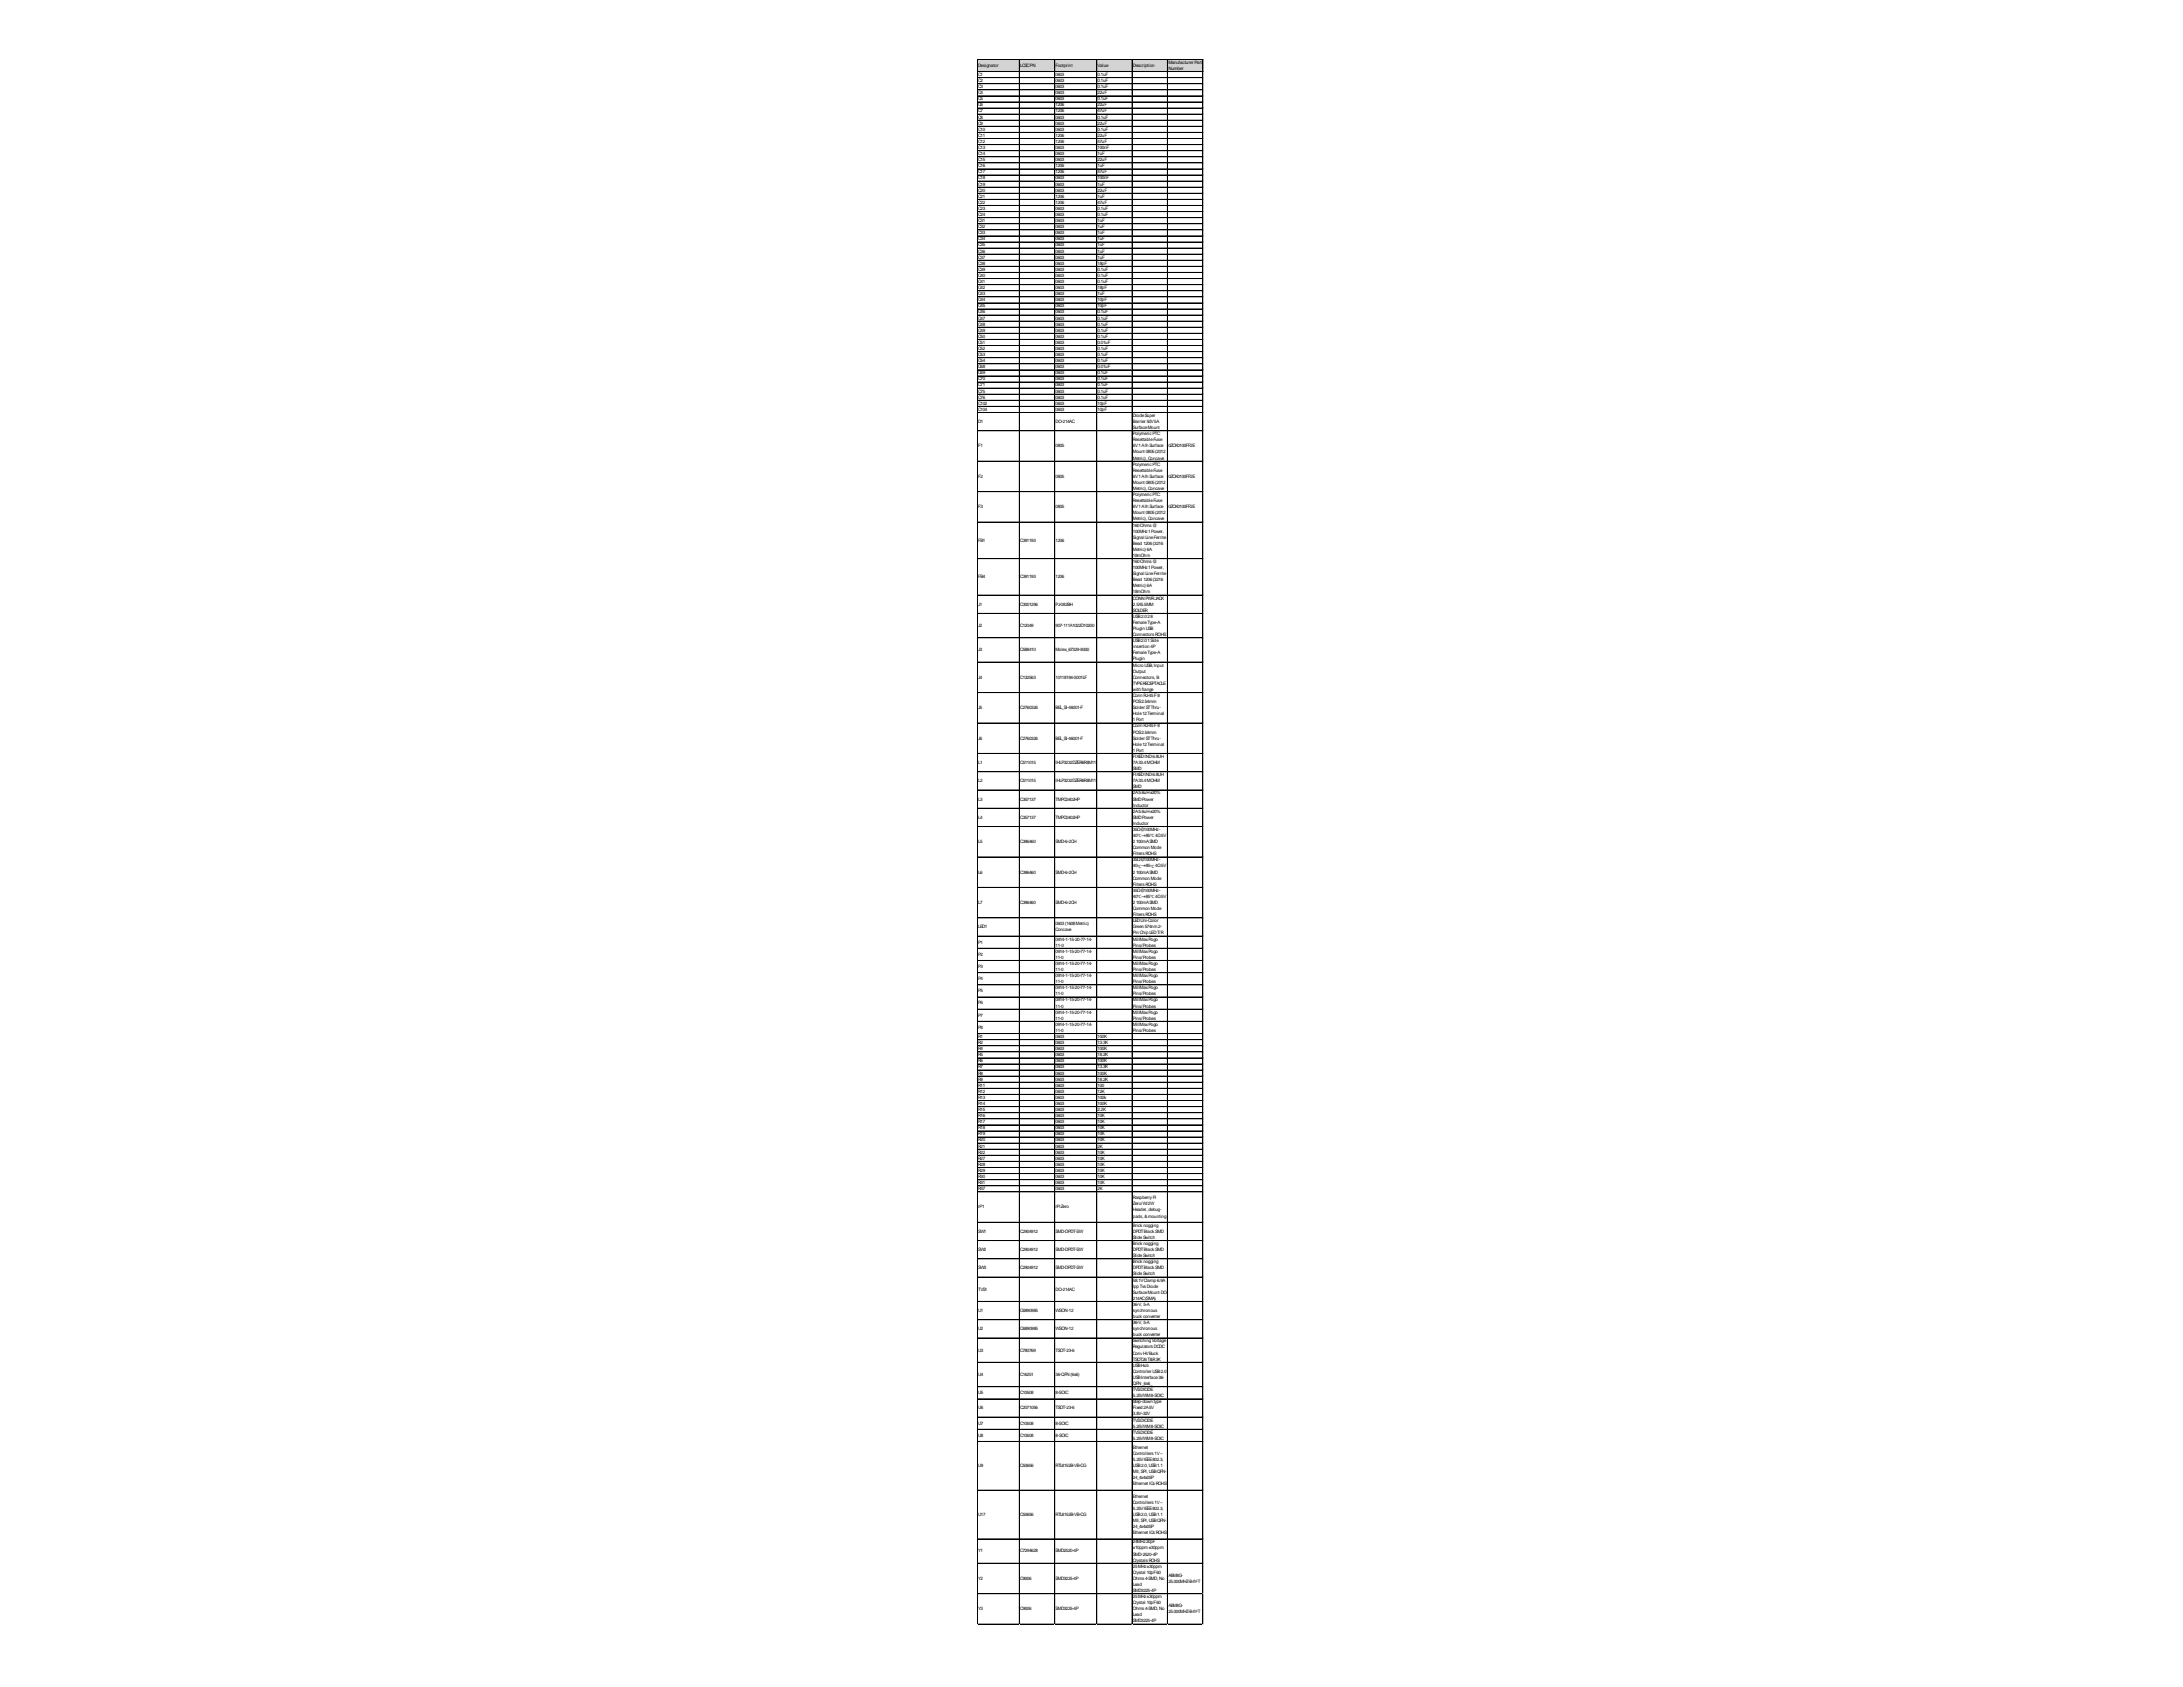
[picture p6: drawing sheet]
<svg xmlns="http://www.w3.org/2000/svg" width="279mm" height="216mm" viewBox="0 0 279 216" stroke-linecap="round" stroke-linejoin="round" font-family="sans-serif">
<defs><g id="words">
<g font-size=".6">
<text x="125.2" y="8.6">Designator</text>
<text x="125.2" y="9.7">C1</text>
<text x="125.2" y="10.5">C2</text>
<text x="125.2" y="11.3">C3</text>
<text x="130.6" y="8.6">LCSCPN</text>
<text x="135.1" y="8.6">Footprint</text>
<text x="135.1" y="9.7">0603</text>
<text x="135.1" y="10.5">0603</text>
<text x="135.1" y="11.3">0603</text>
<text x="140.5" y="8.6">Value</text>
<text x="140.5" y="9.7">0.1uF</text>
<text x="140.5" y="10.5">0.1uF</text>
<text x="140.5" y="11.3">0.1uF</text>
<text x="145" y="8.6">Description</text>
<text x="149.5" y="8.2">Manufacturer Part</text>
<text x="149.5" y="8.9">Number</text>
<text x="125.2" y="12.1">C4</text>
<text x="125.2" y="12.8">C5</text>
<text x="125.2" y="13.6">C6</text>
<text x="125.2" y="14.4">C7</text>
<text x="125.2" y="15.2">C8</text>
<text x="125.2" y="16">C9</text>
<text x="125.2" y="16.7">C10</text>
<text x="125.2" y="17.5">C11</text>
<text x="135.1" y="12.1">0603</text>
<text x="135.1" y="12.8">0603</text>
<text x="135.1" y="13.6">1206</text>
<text x="135.1" y="14.4">1206</text>
<text x="135.1" y="15.2">0603</text>
<text x="135.1" y="16">0603</text>
<text x="135.1" y="16.7">0603</text>
<text x="135.1" y="17.5">1206</text>
<text x="140.5" y="12.1">22uF</text>
<text x="140.5" y="12.8">0.1uF</text>
<text x="140.5" y="13.6">22uF</text>
<text x="140.5" y="14.4">47uF</text>
<text x="140.5" y="15.2">0.1uF</text>
<text x="140.5" y="16">22uF</text>
<text x="140.5" y="16.7">0.1uF</text>
<text x="140.5" y="17.5">22uF</text>
<text x="125.2" y="18.3">C12</text>
<text x="125.2" y="19.1">C13</text>
<text x="125.2" y="19.9">C14</text>
<text x="125.2" y="20.6">C15</text>
<text x="125.2" y="21.4">C16</text>
<text x="125.2" y="22.2">C17</text>
<text x="125.2" y="23">C18</text>
<text x="125.2" y="23.7">C19</text>
<text x="135.1" y="18.3">1206</text>
<text x="135.1" y="19.1">0603</text>
<text x="135.1" y="19.9">0603</text>
<text x="135.1" y="20.6">0603</text>
<text x="135.1" y="21.4">1206</text>
<text x="135.1" y="22.2">1206</text>
<text x="135.1" y="23">0603</text>
<text x="135.1" y="23.7">0603</text>
<text x="140.5" y="18.3">47uF</text>
<text x="140.5" y="19.1">100nF</text>
<text x="140.5" y="19.9">1uF</text>
<text x="140.5" y="20.6">22uF</text>
<text x="140.5" y="21.4">1uF</text>
<text x="140.5" y="22.2">47uF</text>
<text x="140.5" y="23">100nF</text>
<text x="140.5" y="23.7">1uF</text>
<text x="125.2" y="24.5">C20</text>
<text x="125.2" y="25.3">C21</text>
<text x="125.2" y="26.1">C22</text>
<text x="125.2" y="26.9">C23</text>
<text x="125.2" y="27.6">C24</text>
<text x="125.2" y="28.4">C31</text>
<text x="125.2" y="29.2">C32</text>
<text x="125.2" y="30">C33</text>
<text x="135.1" y="24.5">0603</text>
<text x="135.1" y="25.3">1206</text>
<text x="135.1" y="26.1">1206</text>
<text x="135.1" y="26.9">0603</text>
<text x="135.1" y="27.6">0603</text>
<text x="135.1" y="28.4">0603</text>
<text x="135.1" y="29.2">0603</text>
<text x="135.1" y="30">0603</text>
<text x="140.5" y="24.5">22uF</text>
<text x="140.5" y="25.3">1uF</text>
<text x="140.5" y="26.1">47uF</text>
<text x="140.5" y="26.9">0.1uF</text>
<text x="140.5" y="27.6">0.1uF</text>
<text x="140.5" y="28.4">1uF</text>
<text x="140.5" y="29.2">1uF</text>
<text x="140.5" y="30">1uF</text>
<text x="125.2" y="30.8">C34</text>
<text x="125.2" y="31.5">C35</text>
<text x="125.2" y="32.3">C36</text>
<text x="125.2" y="33.1">C37</text>
<text x="125.2" y="33.9">C38</text>
<text x="125.2" y="34.7">C39</text>
<text x="125.2" y="35.4">C40</text>
<text x="135.1" y="30.8">0603</text>
<text x="135.1" y="31.5">0603</text>
<text x="135.1" y="32.3">0603</text>
<text x="135.1" y="33.1">0603</text>
<text x="135.1" y="33.9">0603</text>
<text x="135.1" y="34.7">0603</text>
<text x="135.1" y="35.4">0603</text>
<text x="140.5" y="30.8">1uF</text>
<text x="140.5" y="31.5">1uF</text>
<text x="140.5" y="32.3">1uF</text>
<text x="140.5" y="33.1">1uF</text>
<text x="140.5" y="33.9">18pF</text>
<text x="140.5" y="34.7">0.1uF</text>
<text x="140.5" y="35.4">0.1uF</text>
<text x="125.2" y="36.2">C41</text>
<text x="125.2" y="37">C42</text>
<text x="125.2" y="37.8">C43</text>
<text x="125.2" y="38.6">C44</text>
<text x="125.2" y="39.3">C45</text>
<text x="125.2" y="40.1">C46</text>
<text x="125.2" y="40.9">C47</text>
<text x="125.2" y="41.7">C48</text>
<text x="135.1" y="36.2">0603</text>
<text x="135.1" y="37">0603</text>
<text x="135.1" y="37.8">0603</text>
<text x="135.1" y="38.6">0603</text>
<text x="135.1" y="39.3">0603</text>
<text x="135.1" y="40.1">0603</text>
<text x="135.1" y="40.9">0603</text>
<text x="135.1" y="41.7">0603</text>
<text x="140.5" y="36.2">0.1uF</text>
<text x="140.5" y="37">18pF</text>
<text x="140.5" y="37.8">1uF</text>
<text x="140.5" y="38.6">10pF</text>
<text x="140.5" y="39.3">10pF</text>
<text x="140.5" y="40.1">0.1uF</text>
<text x="140.5" y="40.9">0.1uF</text>
<text x="140.5" y="41.7">0.1uF</text>
<text x="125.2" y="42.4">C49</text>
<text x="125.2" y="43.2">C50</text>
<text x="125.2" y="44">C51</text>
<text x="125.2" y="44.8">C52</text>
<text x="125.2" y="45.6">C53</text>
<text x="125.2" y="46.3">C54</text>
<text x="125.2" y="47.1">C68</text>
<text x="125.2" y="47.9">C69</text>
<text x="135.1" y="42.4">0603</text>
<text x="135.1" y="43.2">0603</text>
<text x="135.1" y="44">0603</text>
<text x="135.1" y="44.8">0603</text>
<text x="135.1" y="45.6">0603</text>
<text x="135.1" y="46.3">0603</text>
<text x="135.1" y="47.1">0603</text>
<text x="135.1" y="47.9">0603</text>
<text x="140.5" y="42.4">0.1uF</text>
<text x="140.5" y="43.2">0.1uF</text>
<text x="140.5" y="44">0.01uF</text>
<text x="140.5" y="44.8">0.1uF</text>
<text x="140.5" y="45.6">0.1uF</text>
<text x="140.5" y="46.3">0.1uF</text>
<text x="140.5" y="47.1">0.01uF</text>
<text x="140.5" y="47.9">0.1uF</text>
<text x="125.2" y="48.7">C70</text>
<text x="125.2" y="49.5">C71</text>
<text x="125.2" y="50.2">C75</text>
<text x="125.2" y="51">C76</text>
<text x="125.2" y="51.8">C102</text>
<text x="125.2" y="52.6">C104</text>
<text x="135.1" y="48.7">0603</text>
<text x="135.1" y="49.5">0603</text>
<text x="135.1" y="50.2">0603</text>
<text x="135.1" y="51">0603</text>
<text x="135.1" y="51.8">0603</text>
<text x="135.1" y="52.6">0603</text>
<text x="140.5" y="48.7">0.1uF</text>
<text x="140.5" y="49.5">0.1uF</text>
<text x="140.5" y="50.2">0.1uF</text>
<text x="140.5" y="51">0.1uF</text>
<text x="140.5" y="51.8">10pF</text>
<text x="140.5" y="52.6">10pF</text>
<text x="145" y="53.4">DiodeSuper</text>
<text x="125.2" y="54.1">D1</text>
<text x="125.2" y="57.3">F1</text>
<text x="135.1" y="54.1">DO-214AC</text>
<text x="135.1" y="57.3">0805</text>
<text x="145" y="54.1">Barrier 50V5A</text>
<text x="145" y="54.9">SurfaceMount</text>
<text x="145" y="55.7">PolymericPTC</text>
<text x="145" y="56.5">ResettableFuse</text>
<text x="145" y="57.3">6V1AIh Surface</text>
<text x="145" y="58">Mount 0805(2012</text>
<text x="145" y="58.8">Metric), Concave</text>
<text x="145" y="59.6">PolymericPTC</text>
<text x="149.5" y="57.3">0ZCK0100FF2E</text>
<text x="125.2" y="61.1">F2</text>
<text x="125.2" y="65">F3</text>
<text x="135.1" y="61.1">0805</text>
<text x="135.1" y="65">0805</text>
<text x="145" y="60.4">ResettableFuse</text>
<text x="145" y="61.1">6V1AIh Surface</text>
<text x="145" y="61.9">Mount 0805(2012</text>
<text x="145" y="62.7">Metric), Concave</text>
<text x="145" y="63.5">PolymericPTC</text>
<text x="145" y="64.3">ResettableFuse</text>
<text x="145" y="65">6V1AIh Surface</text>
<text x="145" y="65.8">Mount 0805(2012</text>
<text x="149.5" y="61.1">0ZCK0100FF2E</text>
<text x="149.5" y="65">0ZCK0100FF2E</text>
<text x="125.2" y="69.3">FB1</text>
<text x="130.6" y="69.3">C391193</text>
<text x="135.1" y="69.3">1206</text>
<text x="145" y="66.6">Metric), Concave</text>
<text x="145" y="67.4">160Ohms@</text>
<text x="145" y="68.2">100MHz1Power,</text>
<text x="145" y="68.9">Signal LineFerrite</text>
<text x="145" y="69.7">Bead 1206(3216</text>
<text x="145" y="70.5">Metric) 6A</text>
<text x="145" y="71.3">18mOhm</text>
<text x="125.2" y="74">FB4</text>
<text x="125.2" y="77.5">J1</text>
<text x="130.6" y="74">C391193</text>
<text x="130.6" y="77.5">C3001296</text>
<text x="135.1" y="74">1206</text>
<text x="135.1" y="77.5">PJ-082BH</text>
<text x="145" y="72.1">160Ohms@</text>
<text x="145" y="72.8">100MHz1Power,</text>
<text x="145" y="73.6">Signal LineFerrite</text>
<text x="145" y="74.4">Bead 1206(3216</text>
<text x="145" y="75.2">Metric) 6A</text>
<text x="145" y="76">18mOhm</text>
<text x="145" y="76.7">CONNPWRJACK</text>
<text x="145" y="77.5">2.5X5.5MM</text>
<text x="125.2" y="80.2">J2</text>
<text x="125.2" y="83.4">J3</text>
<text x="130.6" y="80.2">C12049</text>
<text x="130.6" y="83.4">C588410</text>
<text x="135.1" y="80.2">907-111A1022D10200</text>
<text x="135.1" y="83.4">Molex_67329-8000</text>
<text x="145" y="78.3">SOLDER</text>
<text x="145" y="79.1">USB2.028</text>
<text x="145" y="79.9">FemaleType-A</text>
<text x="145" y="80.6">Plugin USB</text>
<text x="145" y="81.4">Connectors ROHS</text>
<text x="145" y="82.2">USB2.01Side</text>
<text x="145" y="83">insertion 4P</text>
<text x="145" y="83.7">FemaleType-A</text>
<text x="125.2" y="86.9">J4</text>
<text x="130.6" y="86.9">C132563</text>
<text x="135.1" y="86.9">10118194-0001LF</text>
<text x="145" y="84.5">Plugin</text>
<text x="145" y="85.3">Micro USB, Input</text>
<text x="145" y="86.1">Output</text>
<text x="145" y="86.9">Connectors, B</text>
<text x="145" y="87.6">TYPERECEPTACLE</text>
<text x="145" y="88.4">with flange</text>
<text x="145" y="89.2">Conn RJ-45F8</text>
<text x="145" y="90">POS2.54mm</text>
<text x="125.2" y="90.8">J5</text>
<text x="125.2" y="94.7">J6</text>
<text x="130.6" y="90.8">C2760326</text>
<text x="130.6" y="94.7">C2760326</text>
<text x="135.1" y="90.8">BEL_SI-46001-F</text>
<text x="135.1" y="94.7">BEL_SI-46001-F</text>
<text x="145" y="90.8">Solder STThru-</text>
<text x="145" y="91.5">Hole12Terminal</text>
<text x="145" y="92.3">1Port</text>
<text x="145" y="93.1">Conn RJ-45F8</text>
<text x="145" y="93.9">POS2.54mm</text>
<text x="145" y="94.7">Solder STThru-</text>
<text x="145" y="95.4">Hole12Terminal</text>
<text x="125.2" y="97.8">L1</text>
<text x="125.2" y="100.1">L2</text>
<text x="130.6" y="97.8">C511015</text>
<text x="130.6" y="100.1">C511015</text>
<text x="135.1" y="97.8">IHLP3232DZER6R8M11</text>
<text x="135.1" y="100.1">IHLP3232DZER6R8M11</text>
<text x="145" y="96.2">1Port</text>
<text x="145" y="97">FIXEDIND6.8UH</text>
<text x="145" y="97.8">7A33.4MOHM</text>
<text x="145" y="98.6">SMD</text>
<text x="145" y="99.3">FIXEDIND6.8UH</text>
<text x="145" y="100.1">7A33.4MOHM</text>
<text x="145" y="100.9">SMD</text>
<text x="145" y="101.7">2A5.6uH±20%</text>
<text x="125.2" y="102.4">L3</text>
<text x="125.2" y="104.8">L4</text>
<text x="125.2" y="107.9">L5</text>
<text x="130.6" y="102.4">C357137</text>
<text x="130.6" y="104.8">C357137</text>
<text x="130.6" y="107.9">C396460</text>
<text x="135.1" y="102.4">TMPC0402HP</text>
<text x="135.1" y="104.8">TMPC0402HP</text>
<text x="135.1" y="107.9">SMD-6-2CH</text>
<text x="145" y="102.4">SMDPower</text>
<text x="145" y="103.2">Inductor</text>
<text x="145" y="104">2A5.6uH±20%</text>
<text x="145" y="104.8">SMDPower</text>
<text x="145" y="105.6">Inductor</text>
<text x="145" y="106.3">35Ω@100MHz-</text>
<text x="145" y="107.1">40℃~+85℃ 4Ω5V</text>
<text x="145" y="107.9">2100mASMD</text>
<text x="125.2" y="111.8">L6</text>
<text x="130.6" y="111.8">C396460</text>
<text x="135.1" y="111.8">SMD-6-2CH</text>
<text x="145" y="108.7">Common Mode</text>
<text x="145" y="109.5">Filters ROHS</text>
<text x="145" y="110.2">35Ω@100MHz-</text>
<text x="145" y="111">40℃~+85℃ 4Ω5V</text>
<text x="145" y="111.8">2100mASMD</text>
<text x="145" y="112.6">Common Mode</text>
<text x="145" y="113.4">Filters ROHS</text>
<text x="125.2" y="115.7">L7</text>
<text x="125.2" y="118.8">LED1</text>
<text x="130.6" y="115.7">C396460</text>
<text x="135.1" y="115.7">SMD-6-2CH</text>
<text x="135.1" y="118.4">0603(1608Metric)</text>
<text x="135.1" y="119.2">Concave</text>
<text x="145" y="114.1">35Ω@100MHz-</text>
<text x="145" y="114.9">40℃~+85℃ 4Ω5V</text>
<text x="145" y="115.7">2100mASMD</text>
<text x="145" y="116.5">Common Mode</text>
<text x="145" y="117.3">Filters ROHS</text>
<text x="145" y="118">LEDUni-Color</text>
<text x="145" y="118.8">Green 574nm2-</text>
<text x="145" y="119.6">Pin Chip LEDT/R</text>
<text x="125.2" y="120.8">P1</text>
<text x="125.2" y="122.3">P2</text>
<text x="125.2" y="123.9">P3</text>
<text x="125.2" y="125.4">P4</text>
<text x="135.1" y="120.4">0914-1-15-20-77-14-</text>
<text x="135.1" y="121.1">11-0</text>
<text x="135.1" y="121.9">0914-1-15-20-77-14-</text>
<text x="135.1" y="122.7">11-0</text>
<text x="135.1" y="123.5">0914-1-15-20-77-14-</text>
<text x="135.1" y="124.3">11-0</text>
<text x="135.1" y="125">0914-1-15-20-77-14-</text>
<text x="135.1" y="125.8">11-0</text>
<text x="145" y="120.4">MillMaxPogo</text>
<text x="145" y="121.1">Pins/Probes</text>
<text x="145" y="121.9">MillMaxPogo</text>
<text x="145" y="122.7">Pins/Probes</text>
<text x="145" y="123.5">MillMaxPogo</text>
<text x="145" y="124.3">Pins/Probes</text>
<text x="145" y="125">MillMaxPogo</text>
<text x="145" y="125.8">Pins/Probes</text>
<text x="125.2" y="127">P5</text>
<text x="125.2" y="128.6">P6</text>
<text x="125.2" y="130.1">P7</text>
<text x="125.2" y="131.7">P8</text>
<text x="135.1" y="126.6">0914-1-15-20-77-14-</text>
<text x="135.1" y="127.4">11-0</text>
<text x="135.1" y="128.2">0914-1-15-20-77-14-</text>
<text x="135.1" y="128.9">11-0</text>
<text x="135.1" y="129.7">0914-1-15-20-77-14-</text>
<text x="135.1" y="130.5">11-0</text>
<text x="135.1" y="131.3">0914-1-15-20-77-14-</text>
<text x="145" y="126.6">MillMaxPogo</text>
<text x="145" y="127.4">Pins/Probes</text>
<text x="145" y="128.2">MillMaxPogo</text>
<text x="145" y="128.9">Pins/Probes</text>
<text x="145" y="129.7">MillMaxPogo</text>
<text x="145" y="130.5">Pins/Probes</text>
<text x="145" y="131.3">MillMaxPogo</text>
<text x="125.2" y="132.8">R1</text>
<text x="125.2" y="133.6">R2</text>
<text x="125.2" y="134.4">R4</text>
<text x="125.2" y="135.2">R5</text>
<text x="125.2" y="136">R6</text>
<text x="125.2" y="136.7">R7</text>
<text x="125.2" y="137.5">R8</text>
<text x="135.1" y="132.1">11-0</text>
<text x="135.1" y="132.8">0603</text>
<text x="135.1" y="133.6">0603</text>
<text x="135.1" y="134.4">0603</text>
<text x="135.1" y="135.2">0603</text>
<text x="135.1" y="136">0603</text>
<text x="135.1" y="136.7">0603</text>
<text x="135.1" y="137.5">0603</text>
<text x="140.5" y="132.8">100K</text>
<text x="140.5" y="133.6">13.3K</text>
<text x="140.5" y="134.4">100K</text>
<text x="140.5" y="135.2">18.2K</text>
<text x="140.5" y="136">100K</text>
<text x="140.5" y="136.7">13.3K</text>
<text x="140.5" y="137.5">100K</text>
<text x="145" y="132.1">Pins/Probes</text>
<text x="125.2" y="138.3">R9</text>
<text x="125.2" y="139.1">R11</text>
<text x="125.2" y="139.9">R12</text>
<text x="125.2" y="140.6">R13</text>
<text x="125.2" y="141.4">R14</text>
<text x="125.2" y="142.2">R15</text>
<text x="125.2" y="143">R16</text>
<text x="125.2" y="143.7">R17</text>
<text x="135.1" y="138.3">0603</text>
<text x="135.1" y="139.1">0603</text>
<text x="135.1" y="139.9">0603</text>
<text x="135.1" y="140.6">0603</text>
<text x="135.1" y="141.4">0603</text>
<text x="135.1" y="142.2">0603</text>
<text x="135.1" y="143">0603</text>
<text x="135.1" y="143.7">0603</text>
<text x="140.5" y="138.3">18.2K</text>
<text x="140.5" y="139.1">100</text>
<text x="140.5" y="139.9">12K</text>
<text x="140.5" y="140.6">100k</text>
<text x="140.5" y="141.4">100K</text>
<text x="140.5" y="142.2">2.2K</text>
<text x="140.5" y="143">10K</text>
<text x="140.5" y="143.7">10K</text>
<text x="125.2" y="144.5">R18</text>
<text x="125.2" y="145.3">R19</text>
<text x="125.2" y="146.1">R20</text>
<text x="125.2" y="146.9">R21</text>
<text x="125.2" y="147.6">R22</text>
<text x="125.2" y="148.4">R27</text>
<text x="125.2" y="149.2">R28</text>
<text x="125.2" y="150">R29</text>
<text x="135.1" y="144.5">0603</text>
<text x="135.1" y="145.3">0603</text>
<text x="135.1" y="146.1">0603</text>
<text x="135.1" y="146.9">0603</text>
<text x="135.1" y="147.6">0603</text>
<text x="135.1" y="148.4">0603</text>
<text x="135.1" y="149.2">0603</text>
<text x="135.1" y="150">0603</text>
<text x="140.5" y="144.5">10K</text>
<text x="140.5" y="145.3">10K</text>
<text x="140.5" y="146.1">10K</text>
<text x="140.5" y="146.9">2K</text>
<text x="140.5" y="147.6">10K</text>
<text x="140.5" y="148.4">10K</text>
<text x="140.5" y="149.2">10K</text>
<text x="140.5" y="150">10K</text>
<text x="125.2" y="150.8">R30</text>
<text x="125.2" y="151.5">R31</text>
<text x="125.2" y="152.3">R37</text>
<text x="125.2" y="154.7">rP1</text>
<text x="135.1" y="150.8">0603</text>
<text x="135.1" y="151.5">0603</text>
<text x="135.1" y="152.3">0603</text>
<text x="135.1" y="154.7">rPiZero</text>
<text x="140.5" y="150.8">10K</text>
<text x="140.5" y="151.5">10K</text>
<text x="140.5" y="152.3">2K</text>
<text x="145" y="153.5">RaspberryPi</text>
<text x="145" y="154.3">Zero/W/2W</text>
<text x="145" y="155">Header, debug-</text>
<text x="145" y="155.8">pads, &amp;mounting</text>
<text x="125.2" y="157.8">SW1</text>
<text x="125.2" y="160.1">SW2</text>
<text x="130.6" y="157.8">C2904912</text>
<text x="130.6" y="160.1">C2904912</text>
<text x="135.1" y="157.8">SMD-DPDT-SW</text>
<text x="135.1" y="160.1">SMD-DPDT-SW</text>
<text x="145" y="157">Bricknogging</text>
<text x="145" y="157.8">DPDTBlackSMD</text>
<text x="145" y="158.6">SlideSwitch</text>
<text x="145" y="159.3">Bricknogging</text>
<text x="145" y="160.1">DPDTBlackSMD</text>
<text x="145" y="160.9">SlideSwitch</text>
<text x="145" y="161.7">Bricknogging</text>
<text x="125.2" y="162.4">SW3</text>
<text x="125.2" y="165.2">TVS1</text>
<text x="125.2" y="167.9">U1</text>
<text x="130.6" y="162.4">C2904912</text>
<text x="130.6" y="167.9">C6890985</text>
<text x="135.1" y="162.4">SMD-DPDT-SW</text>
<text x="135.1" y="165.2">DO-214AC</text>
<text x="135.1" y="167.9">WSON-12</text>
<text x="145" y="162.4">DPDTBlackSMD</text>
<text x="145" y="163.2">SlideSwitch</text>
<text x="145" y="164">58.1VClamp 6.9A</text>
<text x="145" y="164.8">Ipp TvsDiode</text>
<text x="145" y="165.6">SurfaceMount DO-</text>
<text x="145" y="166.3">214AC(SMA)</text>
<text x="145" y="167.1">36-V, 5-A</text>
<text x="145" y="167.9">synchronous</text>
<text x="125.2" y="170.2">U2</text>
<text x="125.2" y="173">U3</text>
<text x="130.6" y="170.2">C6890985</text>
<text x="130.6" y="173">C780769</text>
<text x="135.1" y="170.2">WSON-12</text>
<text x="135.1" y="173">TSOT-23-6</text>
<text x="145" y="168.7">buckconverter</text>
<text x="145" y="169.5">36-V, 5-A</text>
<text x="145" y="170.2">synchronous</text>
<text x="145" y="171">buckconverter</text>
<text x="145" y="171.8">SwitchingVoltage</text>
<text x="145" y="172.6">Regulators DCDC</text>
<text x="145" y="173.4">ConvHVBuck</text>
<text x="125.2" y="176.1">U4</text>
<text x="125.2" y="178.4">U5</text>
<text x="130.6" y="176.1">C16251</text>
<text x="130.6" y="178.4">C10508</text>
<text x="135.1" y="176.1">36-QFN(6x6)</text>
<text x="135.1" y="178.4">8-SOIC</text>
<text x="145" y="174.1">TSOT26T&amp;R3K</text>
<text x="145" y="174.9">USBHub</text>
<text x="145" y="175.7">Controller USB2.0</text>
<text x="145" y="176.5">USBInterface36-</text>
<text x="145" y="177.3">QFN_6x6_</text>
<text x="145" y="178">TVSDIODE</text>
<text x="145" y="178.8">5.25VWM8-SOIC</text>
<text x="145" y="179.6">Step-down type</text>
<text x="125.2" y="180.4">U6</text>
<text x="125.2" y="182.3">U7</text>
<text x="125.2" y="183.9">U8</text>
<text x="130.6" y="180.4">C2071056</text>
<text x="130.6" y="182.3">C10508</text>
<text x="130.6" y="183.9">C10508</text>
<text x="135.1" y="180.4">TSOT-23-6</text>
<text x="135.1" y="182.3">8-SOIC</text>
<text x="135.1" y="183.9">8-SOIC</text>
<text x="145" y="180.4">Fixed 2A5V</text>
<text x="145" y="181.1">3.8V~32V</text>
<text x="145" y="181.9">TVSDIODE</text>
<text x="145" y="182.7">5.25VWM8-SOIC</text>
<text x="145" y="183.5">TVSDIODE</text>
<text x="145" y="184.3">5.25VWM8-SOIC</text>
<text x="145" y="185.4">Ethernet</text>
<text x="125.2" y="187.8">U9</text>
<text x="130.6" y="187.8">C50656</text>
<text x="135.1" y="187.8">RTL8152B-VB-CG</text>
<text x="145" y="186.2">Controllers 1V~</text>
<text x="145" y="187">5.25VIEEE802.3,</text>
<text x="145" y="187.8">USB2.0, USB1.1</text>
<text x="145" y="188.6">MII, SPI, USBQFN-</text>
<text x="145" y="189.3">24_4x4x05P</text>
<text x="145" y="190.1">Ethernet ICsROHS</text>
<text x="145" y="191.7">Ethernet</text>
<text x="125.2" y="194">U17</text>
<text x="130.6" y="194">C50656</text>
<text x="135.1" y="194">RTL8152B-VB-CG</text>
<text x="145" y="192.4">Controllers 1V~</text>
<text x="145" y="193.2">5.25VIEEE802.3,</text>
<text x="145" y="194">USB2.0, USB1.1</text>
<text x="145" y="194.8">MII, SPI, USBQFN-</text>
<text x="145" y="195.6">24_4x4x05P</text>
<text x="145" y="196.3">Ethernet ICsROHS</text>
<text x="145" y="197.5">24MHz20pF</text>
<text x="125.2" y="198.7">Y1</text>
<text x="125.2" y="202.2">Y2</text>
<text x="130.6" y="198.7">C7294628</text>
<text x="130.6" y="202.2">C9006</text>
<text x="135.1" y="198.7">SMD2520-4P</text>
<text x="135.1" y="202.2">SMD3225-4P</text>
<text x="145" y="198.3">±10ppm±30ppm</text>
<text x="145" y="199.1">SMD-2520-4P</text>
<text x="145" y="199.9">CrystalsROHS</text>
<text x="145" y="200.6">25MHz±30ppm</text>
<text x="145" y="201.4">Crystal 10pF60</text>
<text x="145" y="202.2">Ohms4-SMD, No</text>
<text x="145" y="203">Lead</text>
<text x="145" y="203.7">SMD3225-4P</text>
<text x="149.5" y="201.8">ABM8G-</text>
<text x="149.5" y="202.6">25.000MHZ-B4Y-T</text>
<text x="125.2" y="206.1">Y3</text>
<text x="130.6" y="206.1">C9006</text>
<text x="135.1" y="206.1">SMD3225-4P</text>
<text x="145" y="204.5">25MHz±30ppm</text>
<text x="145" y="205.3">Crystal 10pF60</text>
<text x="145" y="206.1">Ohms4-SMD, No</text>
<text x="145" y="206.9">Lead</text>
<text x="145" y="207.6">SMD3225-4P</text>
<text x="149.5" y="205.7">ABM8G-</text>
<text x="149.5" y="206.5">25.000MHZ-B4Y-T</text>
</g>
</g></defs>
<path d="M125.1 7.6h28.9v1.6h-28.9z" fill="#d3d3d3"/>
<g fill="none" stroke="#000" stroke-width=".13">
<path d="M125.1 7.6h28.9M125.1 9.2h28.9M125.1 9.9h28.9M125.1 10h28.9M125.1 10.7h28.9M125.1 11.5h28.9M125.1 12.3h28.9M125.1 13h28.9M125.1 13.8h28.9M125.1 14.6h28.9M125.1 15.4h28.9M125.1 16.2h28.9"/>
<path d="M125.1 16.9h28.9M125.1 17.7h28.9M125.1 18.5h28.9M125.1 19.3h28.9M125.1 20.1h28.9M125.1 20.8h28.9M125.1 20.9h28.9M125.1 21.6h28.9M125.1 22.4h28.9M125.1 23.2h28.9M125.1 24h28.9M125.1 24.7h28.9"/>
<path d="M125.1 24.8h28.9M125.1 25.5h28.9M125.1 26.3h28.9M125.1 27.1h28.9M125.1 27.9h28.9M125.1 28.6h28.9M125.1 29.4h28.9M125.1 30.2h28.9M125.1 31h28.9M125.1 31.8h28.9M125.1 32.5h28.9M125.1 33.3h28.9"/>
<path d="M125.1 34.1h28.9M125.1 34.9h28.9M125.1 35.6h28.9M125.1 35.7h28.9M125.1 36.4h28.9M125.1 37.2h28.9M125.1 38h28.9M125.1 38.8h28.9M125.1 39.5h28.9M125.1 40.3h28.9M125.1 41.1h28.9M125.1 41.9h28.9"/>
<path d="M125.1 42.7h28.9M125.1 43.4h28.9M125.1 44.2h28.9M125.1 45h28.9M125.1 45.8h28.9M125.1 46.6h28.9M125.1 47.3h28.9M125.1 47.4h28.9M125.1 48.1h28.9M125.1 48.9h28.9M125.1 49.7h28.9M125.1 50.5h28.9"/>
<path d="M125.1 51.2h28.9M125.1 51.3h28.9M125.1 52h28.9M125.1 52.8h28.9M125.1 55.1h28.9M125.1 59h28.9M125.1 62.9h28.9M125.1 66.8h28.9M125.1 71.5h28.9M125.1 76.2h28.9M125.1 78.5h28.9M125.1 81.6h28.9"/>
<path d="M125.1 84.7h28.9M125.1 84.8h28.9M125.1 88.6h28.9M125.1 88.7h28.9M125.1 92.5h28.9M125.1 96.4h28.9M125.1 98.8h28.9M125.1 101.1h28.9M125.1 103.4h28.9M125.1 105.8h28.9M125.1 109.7h28.9M125.1 113.6h28.9"/>
<path d="M125.1 117.5h28.9M125.1 119.8h28.9M125.1 121.4h28.9M125.1 122.9h28.9M125.1 124.5h28.9M125.1 126h28.9M125.1 126.1h28.9M125.1 127.6h28.9M125.1 129.2h28.9M125.1 130.7h28.9M125.1 132.3h28.9M125.1 133h28.9"/>
<path d="M125.1 133.1h28.9M125.1 133.8h28.9M125.1 134.6h28.9M125.1 135.4h28.9M125.1 136.2h28.9M125.1 136.9h28.9M125.1 137h28.9M125.1 137.7h28.9M125.1 138.5h28.9M125.1 139.3h28.9M125.1 140.1h28.9M125.1 140.8h28.9"/>
<path d="M125.1 141.6h28.9M125.1 142.4h28.9M125.1 143.2h28.9M125.1 144h28.9M125.1 144.7h28.9M125.1 144.8h28.9M125.1 145.5h28.9M125.1 146.3h28.9M125.1 147.1h28.9M125.1 147.9h28.9M125.1 148.6h28.9M125.1 148.7h28.9"/>
<path d="M125.1 149.4h28.9M125.1 150.2h28.9M125.1 151h28.9M125.1 151.8h28.9M125.1 152.5h28.9M125.1 156.4h28.9M125.1 158.8h28.9M125.1 161.1h28.9M125.1 163.4h28.9M125.1 163.5h28.9M125.1 166.6h28.9M125.1 168.9h28.9"/>
<path d="M125.1 171.2h28.9M125.1 171.3h28.9M125.1 174.3h28.9M125.1 177.5h28.9M125.1 179h28.9M125.1 181.4h28.9M125.1 182.9h28.9M125.1 184.5h28.9M125.1 190.7h28.9M125.1 196.9h28.9M125.1 197h28.9M125.1 200.1h28.9"/>
</g>
<path d="M154 9.9h.1" fill="none" stroke="#e0e0e0" stroke-width=".13"/>
<path d="M154 10.7h.1" fill="none" stroke="#e0e0e0" stroke-width=".13"/>
<path d="M154 11.5h.1" fill="none" stroke="#e0e0e0" stroke-width=".13"/>
<path d="M154 12.3h.1" fill="none" stroke="#e0e0e0" stroke-width=".13"/>
<path d="M154 13h.1" fill="none" stroke="#e0e0e0" stroke-width=".13"/>
<path d="M154 13.8h.1" fill="none" stroke="#e0e0e0" stroke-width=".13"/>
<path d="M154 14.6h.1" fill="none" stroke="#e0e0e0" stroke-width=".13"/>
<path d="M154 15.4h.1" fill="none" stroke="#e0e0e0" stroke-width=".13"/>
<path d="M154 16.2h.1" fill="none" stroke="#e0e0e0" stroke-width=".13"/>
<path d="M154 16.9h.1" fill="none" stroke="#e0e0e0" stroke-width=".13"/>
<path d="M154 17.7h.1" fill="none" stroke="#e0e0e0" stroke-width=".13"/>
<path d="M154 18.5h.1" fill="none" stroke="#e0e0e0" stroke-width=".13"/>
<path d="M154 19.3h.1" fill="none" stroke="#e0e0e0" stroke-width=".13"/>
<path d="M154 20.1h.1" fill="none" stroke="#e0e0e0" stroke-width=".13"/>
<path d="M154 20.8h.1" fill="none" stroke="#e0e0e0" stroke-width=".13"/>
<path d="M154 21.6h.1" fill="none" stroke="#e0e0e0" stroke-width=".13"/>
<path d="M154 22.4h.1" fill="none" stroke="#e0e0e0" stroke-width=".13"/>
<path d="M154 23.2h.1" fill="none" stroke="#e0e0e0" stroke-width=".13"/>
<path d="M154 24h.1" fill="none" stroke="#e0e0e0" stroke-width=".13"/>
<path d="M154 24.7h.1" fill="none" stroke="#e0e0e0" stroke-width=".13"/>
<path d="M154 25.5h.1" fill="none" stroke="#e0e0e0" stroke-width=".13"/>
<path d="M154 26.3h.1" fill="none" stroke="#e0e0e0" stroke-width=".13"/>
<path d="M154 27.1h.1" fill="none" stroke="#e0e0e0" stroke-width=".13"/>
<path d="M154 27.9h.1" fill="none" stroke="#e0e0e0" stroke-width=".13"/>
<path d="M154 28.6h.1" fill="none" stroke="#e0e0e0" stroke-width=".13"/>
<path d="M154 29.4h.1" fill="none" stroke="#e0e0e0" stroke-width=".13"/>
<path d="M154 30.2h.1" fill="none" stroke="#e0e0e0" stroke-width=".13"/>
<path d="M154 31h.1" fill="none" stroke="#e0e0e0" stroke-width=".13"/>
<path d="M154 31.8h.1" fill="none" stroke="#e0e0e0" stroke-width=".13"/>
<path d="M154 32.5h.1" fill="none" stroke="#e0e0e0" stroke-width=".13"/>
<path d="M154 33.3h.1" fill="none" stroke="#e0e0e0" stroke-width=".13"/>
<path d="M154 34.1h.1" fill="none" stroke="#e0e0e0" stroke-width=".13"/>
<path d="M154 34.9h.1" fill="none" stroke="#e0e0e0" stroke-width=".13"/>
<path d="M154 35.6h.1" fill="none" stroke="#e0e0e0" stroke-width=".13"/>
<path d="M154 36.4h.1" fill="none" stroke="#e0e0e0" stroke-width=".13"/>
<path d="M154 37.2h.1" fill="none" stroke="#e0e0e0" stroke-width=".13"/>
<path d="M154 38h.1" fill="none" stroke="#e0e0e0" stroke-width=".13"/>
<path d="M154 38.8h.1" fill="none" stroke="#e0e0e0" stroke-width=".13"/>
<path d="M154 39.5h.1" fill="none" stroke="#e0e0e0" stroke-width=".13"/>
<path d="M154 40.3h.1" fill="none" stroke="#e0e0e0" stroke-width=".13"/>
<path d="M154 41.1h.1" fill="none" stroke="#e0e0e0" stroke-width=".13"/>
<path d="M154 41.9h.1" fill="none" stroke="#e0e0e0" stroke-width=".13"/>
<path d="M154 42.7h.1" fill="none" stroke="#e0e0e0" stroke-width=".13"/>
<path d="M154 43.4h.1" fill="none" stroke="#e0e0e0" stroke-width=".13"/>
<path d="M154 44.2h.1" fill="none" stroke="#e0e0e0" stroke-width=".13"/>
<path d="M154 45h.1" fill="none" stroke="#e0e0e0" stroke-width=".13"/>
<path d="M154 45.8h.1" fill="none" stroke="#e0e0e0" stroke-width=".13"/>
<path d="M154 46.6h.1" fill="none" stroke="#e0e0e0" stroke-width=".13"/>
<path d="M154 47.3h.1" fill="none" stroke="#e0e0e0" stroke-width=".13"/>
<path d="M154 48.1h.1" fill="none" stroke="#e0e0e0" stroke-width=".13"/>
<path d="M154 48.9h.1" fill="none" stroke="#e0e0e0" stroke-width=".13"/>
<path d="M154 49.7h.1" fill="none" stroke="#e0e0e0" stroke-width=".13"/>
<path d="M154 50.5h.1" fill="none" stroke="#e0e0e0" stroke-width=".13"/>
<path d="M154 51.2h.1" fill="none" stroke="#e0e0e0" stroke-width=".13"/>
<path d="M154 52h.1" fill="none" stroke="#e0e0e0" stroke-width=".13"/>
<path d="M154 52.8h.1" fill="none" stroke="#e0e0e0" stroke-width=".13"/>
<path d="M154 55.1h.1" fill="none" stroke="#e0e0e0" stroke-width=".13"/>
<path d="M154 59h.1" fill="none" stroke="#e0e0e0" stroke-width=".13"/>
<path d="M154 62.9h.1" fill="none" stroke="#e0e0e0" stroke-width=".13"/>
<path d="M154 66.8h.1" fill="none" stroke="#e0e0e0" stroke-width=".13"/>
<path d="M154 71.5h.1" fill="none" stroke="#e0e0e0" stroke-width=".13"/>
<path d="M154 76.2h.1" fill="none" stroke="#e0e0e0" stroke-width=".13"/>
<path d="M154 78.5h.1" fill="none" stroke="#e0e0e0" stroke-width=".13"/>
<path d="M154 81.6h.1" fill="none" stroke="#e0e0e0" stroke-width=".13"/>
<path d="M154 84.7h.1" fill="none" stroke="#e0e0e0" stroke-width=".13"/>
<path d="M154 88.6h.1" fill="none" stroke="#e0e0e0" stroke-width=".13"/>
<path d="M154 92.5h.1" fill="none" stroke="#e0e0e0" stroke-width=".13"/>
<path d="M154 96.4h.1" fill="none" stroke="#e0e0e0" stroke-width=".13"/>
<path d="M154 98.8h.1" fill="none" stroke="#e0e0e0" stroke-width=".13"/>
<path d="M154 101.1h.1" fill="none" stroke="#e0e0e0" stroke-width=".13"/>
<path d="M154 103.4h.1" fill="none" stroke="#e0e0e0" stroke-width=".13"/>
<path d="M154 105.8h.1" fill="none" stroke="#e0e0e0" stroke-width=".13"/>
<path d="M154 109.7h.1" fill="none" stroke="#e0e0e0" stroke-width=".13"/>
<path d="M154 113.6h.1" fill="none" stroke="#e0e0e0" stroke-width=".13"/>
<path d="M154 117.5h.1" fill="none" stroke="#e0e0e0" stroke-width=".13"/>
<path d="M154 119.8h.1" fill="none" stroke="#e0e0e0" stroke-width=".13"/>
<path d="M154 121.4h.1" fill="none" stroke="#e0e0e0" stroke-width=".13"/>
<path d="M154 122.9h.1" fill="none" stroke="#e0e0e0" stroke-width=".13"/>
<path d="M154 124.5h.1" fill="none" stroke="#e0e0e0" stroke-width=".13"/>
<path d="M154 126h.1" fill="none" stroke="#e0e0e0" stroke-width=".13"/>
<path d="M154 127.6h.1" fill="none" stroke="#e0e0e0" stroke-width=".13"/>
<path d="M154 129.2h.1" fill="none" stroke="#e0e0e0" stroke-width=".13"/>
<path d="M154 130.7h.1" fill="none" stroke="#e0e0e0" stroke-width=".13"/>
<path d="M154 132.3h.1" fill="none" stroke="#e0e0e0" stroke-width=".13"/>
<path d="M154 133h.1" fill="none" stroke="#e0e0e0" stroke-width=".13"/>
<path d="M154 133.8h.1" fill="none" stroke="#e0e0e0" stroke-width=".13"/>
<path d="M154 134.6h.1" fill="none" stroke="#e0e0e0" stroke-width=".13"/>
<path d="M154 135.4h.1" fill="none" stroke="#e0e0e0" stroke-width=".13"/>
<path d="M154 136.2h.1" fill="none" stroke="#e0e0e0" stroke-width=".13"/>
<path d="M154 136.9h.1" fill="none" stroke="#e0e0e0" stroke-width=".13"/>
<path d="M154 137.7h.1" fill="none" stroke="#e0e0e0" stroke-width=".13"/>
<path d="M154 138.5h.1" fill="none" stroke="#e0e0e0" stroke-width=".13"/>
<path d="M154 139.3h.1" fill="none" stroke="#e0e0e0" stroke-width=".13"/>
<path d="M154 140.1h.1" fill="none" stroke="#e0e0e0" stroke-width=".13"/>
<path d="M154 140.8h.1" fill="none" stroke="#e0e0e0" stroke-width=".13"/>
<path d="M154 141.6h.1" fill="none" stroke="#e0e0e0" stroke-width=".13"/>
<path d="M154 142.4h.1" fill="none" stroke="#e0e0e0" stroke-width=".13"/>
<path d="M154 143.2h.1" fill="none" stroke="#e0e0e0" stroke-width=".13"/>
<path d="M154 144h.1" fill="none" stroke="#e0e0e0" stroke-width=".13"/>
<path d="M154 144.7h.1" fill="none" stroke="#e0e0e0" stroke-width=".13"/>
<path d="M154 145.5h.1" fill="none" stroke="#e0e0e0" stroke-width=".13"/>
<path d="M154 146.3h.1" fill="none" stroke="#e0e0e0" stroke-width=".13"/>
<path d="M154 147.1h.1" fill="none" stroke="#e0e0e0" stroke-width=".13"/>
<path d="M154 147.9h.1" fill="none" stroke="#e0e0e0" stroke-width=".13"/>
<path d="M154 148.6h.1" fill="none" stroke="#e0e0e0" stroke-width=".13"/>
<path d="M154 149.4h.1" fill="none" stroke="#e0e0e0" stroke-width=".13"/>
<path d="M154 150.2h.1" fill="none" stroke="#e0e0e0" stroke-width=".13"/>
<path d="M154 151h.1" fill="none" stroke="#e0e0e0" stroke-width=".13"/>
<path d="M154 151.8h.1" fill="none" stroke="#e0e0e0" stroke-width=".13"/>
<path d="M154 152.5h.1" fill="none" stroke="#e0e0e0" stroke-width=".13"/>
<path d="M154 156.4h.1" fill="none" stroke="#e0e0e0" stroke-width=".13"/>
<path d="M154 158.8h.1" fill="none" stroke="#e0e0e0" stroke-width=".13"/>
<path d="M154 161.1h.1" fill="none" stroke="#e0e0e0" stroke-width=".13"/>
<path d="M154 163.4h.1" fill="none" stroke="#e0e0e0" stroke-width=".13"/>
<path d="M154 166.6h.1" fill="none" stroke="#e0e0e0" stroke-width=".13"/>
<path d="M154 168.9h.1" fill="none" stroke="#e0e0e0" stroke-width=".13"/>
<path d="M154 171.2h.1" fill="none" stroke="#e0e0e0" stroke-width=".13"/>
<path d="M154 174.3h.1" fill="none" stroke="#e0e0e0" stroke-width=".13"/>
<path d="M154 177.5h.1" fill="none" stroke="#e0e0e0" stroke-width=".13"/>
<path d="M154 179h.1" fill="none" stroke="#e0e0e0" stroke-width=".13"/>
<path d="M154 181.4h.1" fill="none" stroke="#e0e0e0" stroke-width=".13"/>
<path d="M154 182.9h.1" fill="none" stroke="#e0e0e0" stroke-width=".13"/>
<path d="M154 184.5h.1" fill="none" stroke="#e0e0e0" stroke-width=".13"/>
<path d="M154 190.7h.1" fill="none" stroke="#e0e0e0" stroke-width=".13"/>
<path d="M154 196.9h.1" fill="none" stroke="#e0e0e0" stroke-width=".13"/>
<path d="M154 200.1h.1" fill="none" stroke="#e0e0e0" stroke-width=".13"/>
<path d="M125.1 7.6v200.3M125.1 7.6v200.3h28.9v-200.3M130.5 7.6v200.3M135 7.6v200.3M140.4 7.6v200.3M144.9 7.6v200.3M149.4 7.6v200.3M153.9 7.6v200.3M125.1 204h28.9M125.1 207.9h28.9" fill="none" stroke="#000" stroke-width=".13"/>
<path d="M125.1 207.9h.1" fill="none" stroke="#e0e0e0" stroke-width=".13"/>
<path d="M130.5 207.9h.1" fill="none" stroke="#e0e0e0" stroke-width=".13"/>
<path d="M135 207.9h.1" fill="none" stroke="#e0e0e0" stroke-width=".13"/>
<path d="M140.4 207.9h.1" fill="none" stroke="#e0e0e0" stroke-width=".13"/>
<path d="M144.9 207.9h.1" fill="none" stroke="#e0e0e0" stroke-width=".13"/>
<path d="M149.4 207.9h.1" fill="none" stroke="#e0e0e0" stroke-width=".13"/>
<path d="M153.9 207.9h.1" fill="none" stroke="#e0e0e0" stroke-width=".13"/>
<path d="M154 204h.1" fill="none" stroke="#e0e0e0" stroke-width=".13"/>
<path d="M154 207.9h.1" fill="none" stroke="#e0e0e0" stroke-width=".13"/>
<use href="#words"/>
</svg>
